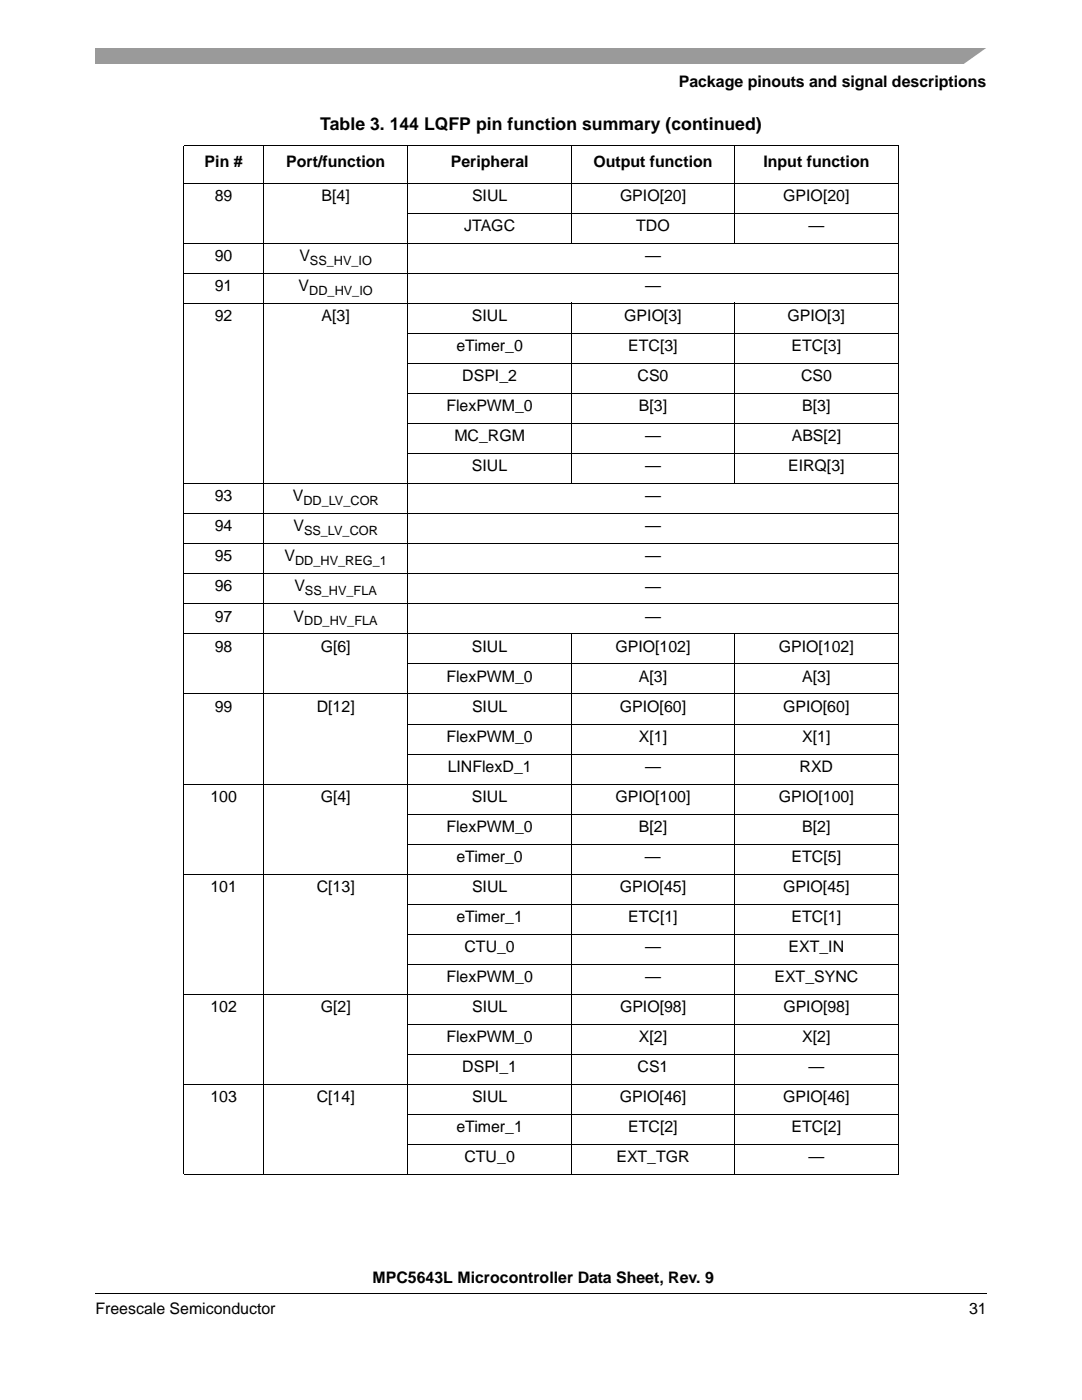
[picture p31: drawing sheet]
<svg xmlns="http://www.w3.org/2000/svg" width="216mm" height="279mm" viewBox="0 0 216 279" stroke-linecap="round" stroke-linejoin="round" font-family="sans-serif">
<defs><g id="words">
<text font-size="3.5" x="63.9" y="25.8">Table 3. 144 LQFP pin function summary (continued)</text>
<g font-size="3.2">
<text x="135.4" y="17.4">Package pinouts and signal descriptions</text>
<text x="40.8" y="33.4">Pin #</text>
<text x="57.1" y="33.4">Port/function</text>
<text x="90" y="33.4">Peripheral</text>
<text x="118.4" y="33.4">Output function</text>
<text x="152.3" y="33.4">Input function</text>
<text x="42.9" y="40.1">89</text>
<text x="64.2" y="40.1">B[4]</text>
<text x="94.2" y="40.1">SIUL</text>
<text x="123.7" y="40.1">GPIO[20]</text>
<text x="156.3" y="40.1">GPIO[20]</text>
<text x="92.6" y="46.1">JTAGC</text>
<text x="127" y="46.1">TDO</text>
<text x="161.3" y="46.1">—</text>
<text x="42.9" y="52.1">90</text>
<text x="59.7" y="52.1">V</text>
<text x="128.7" y="52.1">—</text>
<text x="42.9" y="58.1">91</text>
<text x="59.6" y="58.1">V</text>
<text x="128.7" y="58.1">—</text>
<text x="42.9" y="64.1">92</text>
<text x="64.2" y="64.1">A[3]</text>
<text x="94.2" y="64.1">SIUL</text>
<text x="124.6" y="64.1">GPIO[3]</text>
<text x="157.2" y="64.1">GPIO[3]</text>
<text x="91.1" y="70.1">eTimer_0</text>
<text x="125.4" y="70.1">ETC[3]</text>
<text x="158" y="70.1">ETC[3]</text>
<text x="92.2" y="76.1">DSPI_2</text>
<text x="127.2" y="76.1">CS0</text>
<text x="159.8" y="76.1">CS0</text>
<text x="89.1" y="82.1">FlexPWM_0</text>
<text x="127.5" y="82.1">B[3]</text>
<text x="160.1" y="82.1">B[3]</text>
<text x="90.7" y="88.1">MC_RGM</text>
<text x="128.7" y="88.1">—</text>
<text x="158" y="88.1">ABS[2]</text>
<text x="94.2" y="94">SIUL</text>
<text x="128.7" y="94">—</text>
<text x="157.3" y="94">EIRQ[3]</text>
<text x="42.9" y="100.1">93</text>
<text x="58.4" y="100.1">V</text>
<text x="128.7" y="100.1">—</text>
<text x="42.9" y="106">94</text>
<text x="58.5" y="106">V</text>
<text x="128.7" y="106">—</text>
<text x="42.9" y="112">95</text>
<text x="56.8" y="112">V</text>
<text x="128.7" y="112">—</text>
<text x="42.9" y="118">96</text>
<text x="58.7" y="118">V</text>
<text x="128.7" y="118">—</text>
<text x="42.9" y="124">97</text>
<text x="58.6" y="124">V</text>
<text x="128.7" y="124">—</text>
<text x="42.9" y="130">98</text>
<text x="64" y="130">G[6]</text>
<text x="94.2" y="130">SIUL</text>
<text x="122.8" y="130">GPIO[102]</text>
<text x="155.4" y="130">GPIO[102]</text>
<text x="89.1" y="136">FlexPWM_0</text>
<text x="127.5" y="136">A[3]</text>
<text x="160.1" y="136">A[3]</text>
<text x="42.9" y="142">99</text>
<text x="63.2" y="142">D[12]</text>
<text x="94.2" y="142">SIUL</text>
<text x="123.7" y="142">GPIO[60]</text>
<text x="156.3" y="142">GPIO[60]</text>
<text x="89.1" y="148">FlexPWM_0</text>
<text x="127.5" y="148">X[1]</text>
<text x="160.1" y="148">X[1]</text>
<text x="89.3" y="154">LINFlexD_1</text>
<text x="128.7" y="154">—</text>
<text x="159.5" y="154">RXD</text>
<text x="42" y="160">100</text>
<text x="64" y="160">G[4]</text>
<text x="94.2" y="160">SIUL</text>
<text x="122.8" y="160">GPIO[100]</text>
<text x="155.4" y="160">GPIO[100]</text>
<text x="89.1" y="166">FlexPWM_0</text>
<text x="127.5" y="166">B[2]</text>
<text x="160.1" y="166">B[2]</text>
<text x="91.1" y="172">eTimer_0</text>
<text x="128.7" y="172">—</text>
<text x="157.9" y="172">ETC[5]</text>
<text x="42" y="178">101</text>
<text x="63.2" y="178">C[13]</text>
<text x="94.2" y="178">SIUL</text>
<text x="123.7" y="178">GPIO[45]</text>
<text x="156.3" y="178">GPIO[45]</text>
<text x="91.1" y="184">eTimer_1</text>
<text x="125.4" y="184">ETC[1]</text>
<text x="158" y="184">ETC[1]</text>
<text x="92.7" y="190">CTU_0</text>
<text x="128.7" y="190">—</text>
<text x="157.4" y="190">EXT_IN</text>
<text x="89.1" y="196">FlexPWM_0</text>
<text x="128.7" y="196">—</text>
<text x="154.5" y="196">EXT_SYNC</text>
<text x="42" y="202">102</text>
<text x="64" y="202">G[2]</text>
<text x="94.2" y="202">SIUL</text>
<text x="123.7" y="202">GPIO[98]</text>
<text x="156.3" y="202">GPIO[98]</text>
<text x="89.1" y="208">FlexPWM_0</text>
<text x="127.5" y="208">X[2]</text>
<text x="160.1" y="208">X[2]</text>
<text x="92.2" y="214">DSPI_1</text>
<text x="127.2" y="214">CS1</text>
<text x="161.3" y="214">—</text>
<text x="42" y="220">103</text>
<text x="63.2" y="220">C[14]</text>
<text x="94.2" y="220">SIUL</text>
<text x="123.7" y="220">GPIO[46]</text>
<text x="156.3" y="220">GPIO[46]</text>
<text x="91.1" y="226">eTimer_1</text>
<text x="125.4" y="226">ETC[2]</text>
<text x="158" y="226">ETC[2]</text>
<text x="92.7" y="232">CTU_0</text>
<text x="123" y="232">EXT_TGR</text>
<text x="161.3" y="232">—</text>
<text x="74.4" y="256.1">MPC5643L Microcontroller Data Sheet, Rev. 9</text>
<text x="19" y="262.3">Freescale Semiconductor</text>
<text x="193.4" y="262.3">31</text>
</g>
<g font-size="2.5">
<text x="61.8" y="52.9">SS_HV_IO</text>
<text x="61.7" y="58.9">DD_HV_IO</text>
<text x="60.5" y="100.8">DD_LV_COR</text>
<text x="60.7" y="106.8">SS_LV_COR</text>
<text x="58.9" y="112.8">DD_HV_REG_1</text>
<text x="60.9" y="118.8">SS_HV_FLA</text>
<text x="60.7" y="124.8">DD_HV_FLA</text>
</g>
</g></defs>
<path d="M19 258v.2z" fill="#000"/>
<path d="M19 258.1h177.8" fill="none" stroke="#000" stroke-width=".2"/>
<path d="M19 9.5h177.8v3.2h-177.8z" fill="#9a9a9a"/>
<path d="M192 13l5.3-3.8h1.5v3.8z" fill="#fff"/>
<g fill="none" stroke="#000" stroke-width=".2">
<path d="M36.6 29.1h142.7M36.6 36.5h142.7M36.7 29.2v205.2M52.6 29v205.5M81.4 29v205.5M114 29v19.6M146.6 29v19.6M179.2 29.2v205.2M36.6 48.5h142.7M36.6 54.5h142.7M81.3 42.5h98M36.6 60.5h142.7"/>
<path d="M81.3 66.5h98M81.3 72.5h98M81.3 78.5h98M114 60.5v36.1M146.6 60.5v36.1M36.6 96.5h142.7M81.3 84.5h98M81.3 90.5h98M36.6 102.5h142.7M36.6 108.5h142.7M36.6 114.5h142.7M36.6 120.5h142.7"/>
<path d="M36.6 126.5h142.7M36.6 138.5h142.7M81.3 132.5h98M114 126.4v108.1M146.6 126.4v108.1M36.6 156.5h142.7M81.3 144.5h98M81.3 150.5h98M36.6 174.5h142.7M81.3 162.5h98M81.3 168.5h98M36.6 198.5h142.7"/>
<path d="M81.3 180.5h98M81.3 186.5h98M81.3 192.5h98M36.6 216.5h142.7M81.3 204.5h98M81.3 210.5h98M36.6 234.5h142.7M81.3 222.5h98M81.3 228.5h98"/>
</g>
<use href="#words"/>
</svg>
